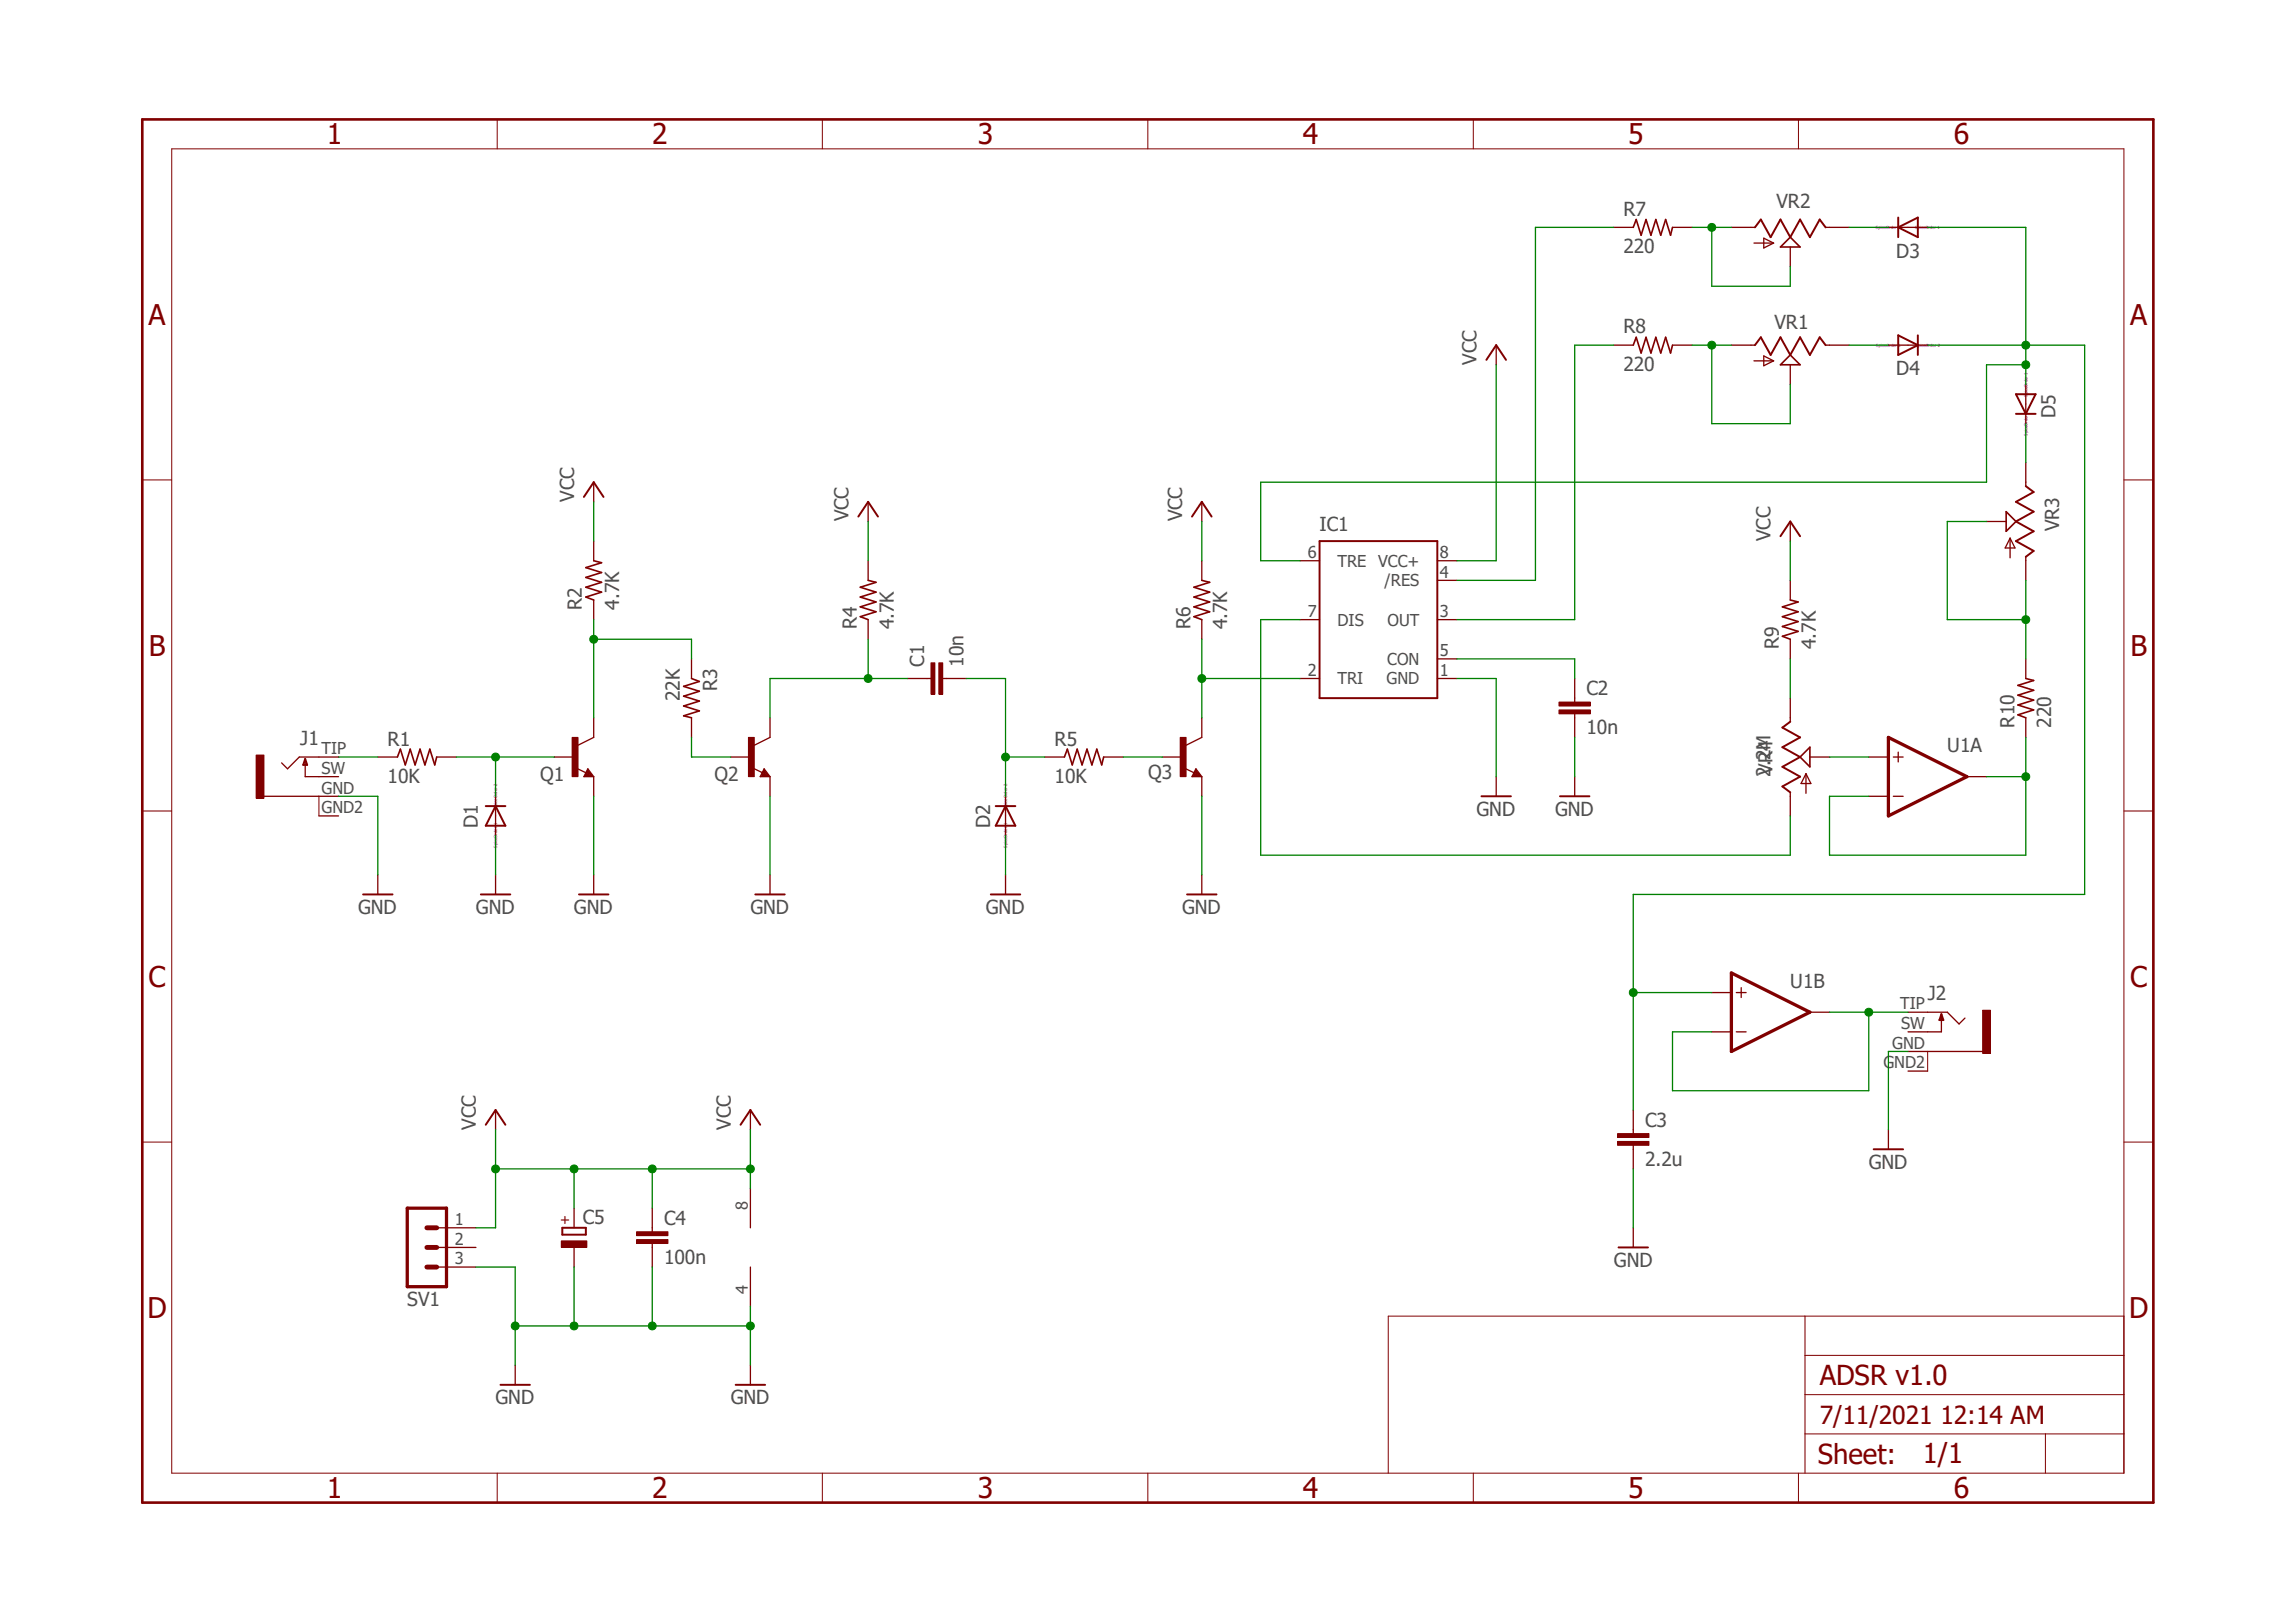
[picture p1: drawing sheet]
<svg xmlns="http://www.w3.org/2000/svg" width="297mm" height="210mm" viewBox="0 0 297 210" stroke-linecap="round" stroke-linejoin="round" font-family="sans-serif">
<defs><g id="words">
<g font-size="3.7" fill="#800000">
<text x="42.3" y="18.7">1</text>
<text x="84.4" y="18.7">2</text>
<text x="126.5" y="18.7">3</text>
<text x="168.6" y="18.7">4</text>
<text x="210.7" y="18.7">5</text>
<text x="252.9" y="18.7">6</text>
<text x="19.2" y="42">A</text>
<text x="275.7" y="42">A</text>
<text x="19.3" y="84.8">B</text>
<text x="275.7" y="84.8">B</text>
<text x="19.2" y="127.7">C</text>
<text x="275.7" y="127.7">C</text>
<text x="19.1" y="170.5">D</text>
<text x="275.5" y="170.5">D</text>
<text x="42.3" y="193.8">1</text>
<text x="84.4" y="193.8">2</text>
<text x="126.5" y="193.8">3</text>
<text x="168.6" y="193.8">4</text>
<text x="210.7" y="193.8">5</text>
<text x="252.9" y="193.8">6</text>
</g>
<g font-size="3.6" fill="#800000">
<text x="235.5" y="179.2">ADSR v1.0</text>
<text x="235.2" y="189.5">Sheet:</text>
<text x="248.8" y="189.4">1/1</text>
</g>
<text font-size="3.2" fill="#800000" x="235.5" y="184.3">7/11/2021 12:14 AM</text>
<g font-size="2.5" fill="#505050">
<text x="210.1" y="27.9">R7</text>
<text x="229.9" y="26.9">VR2</text>
<text x="210.1" y="32.7">220</text>
<text x="245.4" y="33.4">D3</text>
<text x="191.1" y="47.2" transform="rotate(-90 191.1 47.2)">VCC</text>
<text x="210.1" y="48">220</text>
<text x="210.1" y="43.1">R8</text>
<text x="229.7" y="42.6">VR1</text>
<text x="245.4" y="48.5">D4</text>
<text x="266" y="54.1" transform="rotate(-90 266 54.1)">D5</text>
<text x="74.3" y="64.9" transform="rotate(-90 74.3 64.9)">VCC</text>
<text x="109.8" y="67.5" transform="rotate(-90 109.8 67.5)">VCC</text>
<text x="153" y="67.5" transform="rotate(-90 153 67.5)">VCC</text>
<text x="170.8" y="68.8">IC1</text>
<text x="229.2" y="70" transform="rotate(-90 229.2 70)">VCC</text>
<text x="266.5" y="68.8" transform="rotate(-90 266.5 68.8)">VR3</text>
<text x="75.3" y="78.9" transform="rotate(-90 75.3 78.9)">R2</text>
<text x="80.1" y="78.9" transform="rotate(-90 80.1 78.9)">4.7K</text>
<text x="110.9" y="81.5" transform="rotate(-90 110.9 81.5)">R4</text>
<text x="115.7" y="81.5" transform="rotate(-90 115.7 81.5)">4.7K</text>
<text x="154.1" y="81.5" transform="rotate(-90 154.1 81.5)">R6</text>
<text x="158.8" y="81.5" transform="rotate(-90 158.8 81.5)">4.7K</text>
<text x="230.2" y="84" transform="rotate(-90 230.2 84)">R9</text>
<text x="235" y="84" transform="rotate(-90 235 84)">4.7K</text>
<text x="92.8" y="89.5" transform="rotate(-90 92.8 89.5)">R3</text>
<text x="119.6" y="86.3" transform="rotate(-90 119.6 86.3)">C1</text>
<text x="124.7" y="86.3" transform="rotate(-90 124.7 86.3)">10n</text>
<text x="205.3" y="90">C2</text>
<text x="88" y="90.7" transform="rotate(-90 88 90.7)">22K</text>
<text x="205.3" y="95">10n</text>
<text x="260.7" y="94.2" transform="rotate(-90 260.7 94.2)">R10</text>
<text x="265.5" y="94.2" transform="rotate(-90 265.5 94.2)">220</text>
<text x="38.9" y="96.4">J1</text>
<text x="50.2" y="101.3">10K</text>
<text x="50.2" y="96.5">R1</text>
<text x="69.9" y="101">Q1</text>
<text x="92.4" y="101">Q2</text>
<text x="136.5" y="101.3">10K</text>
<text x="136.5" y="96.5">R5</text>
<text x="148.6" y="100.8">Q3</text>
<text x="229.2" y="100.5" transform="rotate(-90 229.2 100.5)">2.2M</text>
<text x="229.4" y="100.2" transform="rotate(-90 229.4 100.2)">VR4</text>
<text x="252" y="97.3">U1A</text>
<text x="61.8" y="107.1" transform="rotate(-90 61.8 107.1)">D1</text>
<text x="128.1" y="107.1" transform="rotate(-90 128.1 107.1)">D2</text>
<text x="191.1" y="105.6">GND</text>
<text x="201.3" y="105.6">GND</text>
<text x="46.4" y="118.3">GND</text>
<text x="61.6" y="118.3">GND</text>
<text x="74.3" y="118.3">GND</text>
<text x="97.1" y="118.3">GND</text>
<text x="127.6" y="118.3">GND</text>
<text x="153" y="118.3">GND</text>
<text x="231.7" y="127.8">U1B</text>
<text x="249.5" y="129.5">J2</text>
<text x="61.6" y="146.2" transform="rotate(-90 61.6 146.2)">VCC</text>
<text x="94.6" y="146.2" transform="rotate(-90 94.6 146.2)">VCC</text>
<text x="212.9" y="145.8">C3</text>
<text x="212.9" y="150.9">2.2u</text>
<text x="241.9" y="151.3">GND</text>
<text x="75.4" y="158.4">C5</text>
<text x="85.9" y="158.5">C4</text>
<text x="85.9" y="163.6">100n</text>
<text x="208.9" y="164">GND</text>
<text x="52.7" y="169">SV1</text>
<text x="64.1" y="181.7">GND</text>
<text x="94.6" y="181.7">GND</text>
</g>
<g font-size="2.1" fill="#505050">
<text x="169.2" y="72.2">6</text>
<text x="173.1" y="73.3">TRE</text>
<text x="178.4" y="73.3">VCC+</text>
<text x="179.2" y="75.9">/RES</text>
<text x="186.4" y="72.2">8</text>
<text x="186.4" y="74.8">4</text>
<text x="169.2" y="79.8">7</text>
<text x="173.1" y="80.9">DIS</text>
<text x="179.6" y="80.9">OUT</text>
<text x="186.4" y="79.8">3</text>
<text x="169.2" y="87.5">2</text>
<text x="173.1" y="88.6">TRI</text>
<text x="179.5" y="88.6">GND</text>
<text x="179.5" y="86">CON</text>
<text x="186.4" y="87.5">1</text>
<text x="186.4" y="84.9">5</text>
<text x="41.6" y="97.6">TIP</text>
<text x="41.6" y="100.2">SW</text>
<text x="41.6" y="102.7">GND</text>
<text x="41.6" y="105.2">GND2</text>
<text x="245.9" y="130.6">TIP</text>
<text x="244.9" y="135.7">GND</text>
<text x="246" y="133.1">SW</text>
<text x="243.8" y="138.2">GND2</text>
<text x="58.8" y="158.5">1</text>
<text x="58.8" y="161.1">2</text>
<text x="96.8" y="156.5" transform="rotate(-90 96.8 156.5)">8</text>
<text x="58.8" y="163.6">3</text>
<text x="96.8" y="167.4" transform="rotate(-90 96.8 167.4)">4</text>
</g>
<text font-size="1.8" fill="#800000" x="73.7" y="158.5" transform="rotate(-90 73.7 158.5)">+</text>
<g font-size=".6" fill="#800080">
<text x="242.8" y="29.6">SpiceOrder 2</text>
<text x="247.9" y="29.6">SpiceOrder 1</text>
<text x="242.8" y="44.9">SpiceOrder 1</text>
<text x="247.9" y="44.9">SpiceOrder 2</text>
<text x="262.4" y="51.4" transform="rotate(-90 262.4 51.4)">SpiceOrder 1</text>
<text x="262.4" y="56.4" transform="rotate(-90 262.4 56.4)">SpiceOrder 2</text>
<text x="64.4" y="104.6" transform="rotate(-90 64.4 104.6)">SpiceOrder 2</text>
<text x="130.4" y="104.6" transform="rotate(-90 130.4 104.6)">SpiceOrder 2</text>
<text x="64.4" y="109.7" transform="rotate(-90 64.4 109.7)">SpiceOrder 1</text>
<text x="130.4" y="109.7" transform="rotate(-90 130.4 109.7)">SpiceOrder 1</text>
</g>
</g></defs>
<path d="M17.9 15.1l261.2 179.8M279.1 15.1l-261.2 179.8" fill="none" stroke="#fff" stroke-width=".13"/>
<path d="M211.4 29.4l.4-1 .6 2 .6-2 .7 2 .6-2 .6 2 .7-2 .6 2 .3-1M211.4 44.7l.4-1.1 .6 2.1 .6-2.1 .7 2.1 .6-2.1 .6 2.1 .7-2.1 .6 2.1 .3-1M76.8 72.6l1.1 .2-2.1 .6 2.1 .7-2.1 .6 2.1 .7-2.1 .6 2.1 .6-2.1 .7 1 .3M112.4 75.1l1 .3-2.1 .6 2.1 .6-2.1 .7 2.1 .6-2.1 .6 2.1 .7-2.1 .6 1.1 .4M155.5 75.1l1 .3-2 .6 2 .6-2 .7 2 .6-2 .6 2 .7-2 .6 1 .4M231.7 77.6l1 .3-2 .6 2 .7-2 .6 2 .6-2 .7 2 .6-2 .6 1 .4M51.4 98l.4-1.1 .7 2.1 .6-2.1 .6 2.1 .7-2.1 .6 2.1 .6-2.1 .7 2.1 .2-1M89.5 87.8l1 .4-2 .6 2 .7-2 .6 2 .6-2 .7 2 .6-2 .6 1 .3M137.8 98l.3-1.1 .7 2.1 .6-2.1 .6 2.1 .7-2.1 .6 2.1 .6-2.1 .7 2.1 .2-1M262.2 87.8l1 .3-2 .6 2 .6-2 .7 2 .6-2 .6 2 .7-2 .6 1 .4" fill="none" stroke="#800000" stroke-width=".21"/>
<g fill="none" stroke="#800000" stroke-width=".17">
<path d="M208.8 29.4h2.6M216.5 29.4h2.5M208.8 44.7h2.6M216.5 44.7h2.5M76.8 70v2.6M76.8 77.6v2.6M112.4 72.6v2.5M155.5 72.6v2.5M231.7 75.1v2.5M48.9 98h2.5M56.5 98h2.6M89.5 85.3v2.5"/>
<path d="M89.5 92.9v2.5M112.4 80.2v2.5M120 87.8h.5M122 87.8h.5M135.2 98h2.6M142.8 98h2.6M155.5 80.2v2.5M231.7 82.7v2.6M262.2 85.3v2.5M262.2 92.9v2.5"/>
</g>
<path d="M121.5 85.8h.5v4h-.5z" fill-rule="evenodd" fill="#800000"/>
<path d="M121.5 85.8h.5v4h-.5z" fill="none" stroke="#800000" stroke-width=".13"/>
<path d="M120.5 85.8h.5v4h-.5z" fill-rule="evenodd" fill="#800000"/>
<path d="M120.5 85.8h.5v4h-.5z" fill="none" stroke="#800000" stroke-width=".13"/>
<path d="M117.4 87.8h2.6M122.5 87.8h2.6M203.8 90.3v.5M203.8 92.4v.5" fill="none" stroke="#800000" stroke-width=".17"/>
<path d="M201.8 91.9h4v.5h-4z" fill-rule="evenodd" fill="#800000"/>
<path d="M201.8 91.9h4v.5h-4z" fill="none" stroke="#800000" stroke-width=".13"/>
<path d="M201.8 90.8h4v.6h-4z" fill-rule="evenodd" fill="#800000"/>
<path d="M201.8 90.8h4v.6h-4z" fill="none" stroke="#800000" stroke-width=".13"/>
<path d="M203.8 87.8v2.5M203.8 92.9v2.5M211.4 146.2v.5M211.4 148.2v.5" fill="none" stroke="#800000" stroke-width=".17"/>
<path d="M209.3 147.7h4.1v.5h-4.1z" fill-rule="evenodd" fill="#800000"/>
<path d="M209.3 147.7h4.1v.5h-4.1z" fill="none" stroke="#800000" stroke-width=".13"/>
<path d="M209.3 146.7h4.1v.5h-4.1z" fill-rule="evenodd" fill="#800000"/>
<path d="M209.3 146.7h4.1v.5h-4.1z" fill="none" stroke="#800000" stroke-width=".13"/>
<path d="M211.4 143.6v2.6M211.4 148.7v2.6" fill="none" stroke="#800000" stroke-width=".17"/>
<path d="M33.1 97.7h1.1v5.6h-1.1z" fill-rule="evenodd" fill="#800000"/>
<path d="M33.1 97.7h1.1v5.6h-1.1zM41.3 103v2.6" fill="none" stroke="#800000" stroke-width=".13"/>
<path d="M39.5 98.2v2.3h4.3M43.8 98h-5.1l-1.5 1.5-.8-.8M34.2 103h9.6M41.3 105.6h2.5" fill="none" stroke="#800000" stroke-width=".17"/>
<path d="M39.5 98.2l.3 .8h-.6z" fill="none" stroke="#800000" stroke-width=".25"/>
<path d="M256.6 130.7h1v5.6h-1z" fill-rule="evenodd" fill="#800000"/>
<path d="M249.5 136.1v2.5M256.6 130.7h1v5.6h-1z" fill="none" stroke="#800000" stroke-width=".13"/>
<path d="M74.6 99.4l1.2 .6M76.1 99.5l.7 1h-1.2zM76.8 95.4l-2 1M246.9 131h5.1l1.5 1.5 .8-.8M246.9 136.1h9.7M246.9 138.6h2.6M251.2 131.2v2.3h-4.3" fill="none" stroke="#800000" stroke-width=".17"/>
<path d="M76.1 100l.1 .2h-.4l.3-.5 .5 .7h-.8M251.2 131.2l.3 .8h-.5z" fill="none" stroke="#800000" stroke-width=".25"/>
<path d="M74 95.4h.8v5.1h-.8z" fill-rule="evenodd" fill="#800000"/>
<path d="M74 95.4h.8v5.1h-.8z" fill="none" stroke="#800000" stroke-width=".13"/>
<path d="M71.8 98h2.5M76.8 92.9v2.5M97.5 99.4l1.2 .6M98.9 99.5l.8 1h-1.3zM99.7 95.4l-2.1 1M76.8 100.5v2.5" fill="none" stroke="#800000" stroke-width=".17"/>
<path d="M98.9 100l.1 .2h-.4l.3-.5 .5 .7h-.8" fill="none" stroke="#800000" stroke-width=".25"/>
<path d="M96.9 95.4h.7v5.1h-.7z" fill-rule="evenodd" fill="#800000"/>
<path d="M96.9 95.4h.7v5.1h-.7z" fill="none" stroke="#800000" stroke-width=".13"/>
<path d="M94.6 98h2.5M99.7 92.9v2.5M153.3 99.4l1.2 .6M154.8 99.5l.7 1h-1.2zM155.5 95.4l-2 1M99.7 100.5v2.5" fill="none" stroke="#800000" stroke-width=".17"/>
<path d="M154.8 100l.1 .2h-.4l.3-.5 .5 .7h-.8" fill="none" stroke="#800000" stroke-width=".25"/>
<path d="M152.7 95.4h.8v5.1h-.8z" fill-rule="evenodd" fill="#800000"/>
<g fill="none" stroke="#800000" stroke-width=".13">
<path d="M22.2 19.3h252.7v171.3h-252.7zM64.3 15.5v3.8M106.4 15.5v3.8M148.5 15.5v3.8M190.7 15.5v3.8M232.7 15.5v3.8M18.4 62.1h3.8M274.9 62.1h3.8M152.7 95.4h.8v5.1h-.8zM18.4 104.9h3.8M274.9 104.9h3.8M18.4 147.8h3.8"/>
<path d="M274.9 147.8h3.8M233.6 170.3v20.3M233.6 175.4h41.3M274.9 170.3h-95.2v20.3M64.3 190.6v3.8M106.4 190.6v3.8M148.5 190.6v3.8M190.7 190.6v3.8M232.7 190.6v3.8M233.6 185.5h41.3M233.6 180.5h41.3M264.7 185.5v5.1"/>
</g>
<g fill="none" stroke="#800000" stroke-width=".17">
<path d="M224.1 29.4h3M227 31.5h2.5M228.3 30.8l1.2 .7-1.2 .6zM231.7 32v2.5M236.3 29.4h3M244.4 29.4h5.1M193.6 44.7v2.5M224.1 44.7h3M227 46.7h2.5M228.3 46.1l1.2 .6-1.2 .6zM231.7 47.2v2.5M236.3 44.7h3"/>
<path d="M244.4 44.7h5.1M262.2 49.7v5.1M262.2 59.9v3M76.8 62.4v2.5M112.4 64.9v2.6M155.5 64.9v2.6M168.2 72.6h2.6M186 72.6h2.6M186 75.1h2.6M231.7 67.5v2.5M257.1 67.5h2.5M260.1 69.6v2.6"/>
<path d="M260.1 69.6l.7 1.3h-1.3zM262.2 72.1v3M150.5 98h2.5M155.5 92.9v2.5M168.2 80.2h2.6M168.2 87.8h2.6M186 80.2h2.6M186 87.8h2.6M186 85.3h2.6M231.7 90.3v3.1M234.2 98h2.6M241.9 98h2.5"/>
<path d="M245 98h1.3M245.7 97.3v1.3M48.9 113.2v2.5M64.1 103v5.1M64.1 113.2v2.5M76.8 113.2v2.5M99.7 113.2v2.5M130.1 103v5.1M130.1 113.2v2.5M155.5 100.5v2.5M155.5 113.2v2.5M193.6 100.5v2.5"/>
<path d="M203.8 100.5v2.5M231.7 102.5v3.1M233.7 100.1v2.6M233.7 100.1l.7 1.3h-1.3zM241.9 103h2.5M245 103h1.3M254.6 100.5h2.5M221.5 128.4h2.6M221.5 133.5h2.6M224.7 128.4h1.3M224.7 133.5h1.3M225.3 127.8v1.3"/>
<path d="M234.2 131h2.6M56.5 158.9h5.1M64.1 143.6v2.6M84.4 158.9v.5M97.1 143.6v2.6M97.1 153.8v5.1M211.4 158.9v2.5M244.4 146.2v2.5M56.5 161.4h5.1M56.5 164h5.1M66.7 176.7v2.5M84.4 160.9v.5"/>
<path d="M97.1 164v5M97.1 176.7v2.5"/>
</g>
<g fill="none" stroke="#800000" stroke-width=".25">
<path d="M227.1 29.4l.8-1 1.3 2.3 1.2-2.3 1.3 2.3 1.3-2.3 1.2 2.3 1.3-2.3 .8 1M245.7 29.4l2.5-1.2v2.5zM245.7 28.2v2.5M192.4 46.6l1.2-1.9 1.3 1.9M227.1 44.7l.8-1.1 1.3 2.3 1.2-2.3 1.3 2.3 1.3-2.3 1.2 2.3 1.3-2.3 .8 1.1M245.7 43.4l2.5 1.3-2.5 1.2zM248.2 43.4v2.5M260.9 51h2.5l-1.2 2.6zM260.9 53.6h2.5M75.6 64.3l1.2-1.9 1.3 1.9M111.1 66.8l1.3-1.9 1.2 1.9M154.3 66.8l1.2-1.9 1.3 1.9"/>
<path d="M170.8 70h15.2v20.3h-15.2zM230.4 69.4l1.3-1.9 1.3 1.9M262.2 62.9l1 .8-2.3 1.2 2.3 1.3-2.3 1.3 2.3 1.2-2.3 1.3 2.3 1.3-1 .8M231.7 93.4l-1 .7 2.3 1.3-2.3 1.3 2.3 1.3-2.3 1.2 2.3 1.3-2.3 1.3 1 .7M47 115.7h3.8M62.2 115.7h3.8M62.9 104.3h2.5M64.1 104.3l1.3 2.5h-2.5zM74.9 115.7h3.8M97.7 115.7h3.9M128.2 115.7h3.8M128.9 104.3h2.5"/>
<path d="M130.1 104.3l1.3 2.5h-2.5zM153.6 115.7h3.8M191.7 103h3.8M201.9 103h3.8M62.9 145.5l1.2-1.9 1.3 1.9M95.8 145.5l1.3-1.9 1.3 1.9M242.5 148.7h3.8M64.8 179.2h3.8M95.2 179.2h3.8M209.5 161.4h3.8"/>
</g>
<path d="M231.7 30.7l1.3 1.3h-2.6zM231.7 45.9l1.3 1.3h-2.6zM259.6 66.2l1.3 1.3-1.3 1.2zM233 98l1.2-1.3v2.5z" fill="none" stroke="#800000" stroke-width=".21"/>
<path d="M244.4 95.4l10.2 5.1-10.2 5.1zM224.1 125.9l10.1 5.1-10.1 5.1zM52.7 156.3h5.1v10.2h-5.1z" fill="none" stroke="#800000" stroke-width=".42"/>
<path d="M55.2 158.9h1.3M55.2 164h1.3M55.2 161.4h1.3" fill="none" stroke="#800000" stroke-width=".64"/>
<path d="M18.4 15.5h260.3v178.9h-260.3z" fill="none" stroke="#800000" stroke-width=".34"/>
<path d="M82.4 160.4h4v.5h-4z" fill-rule="evenodd" fill="#800000"/>
<path d="M82.4 160.4h4v.5h-4z" fill="none" stroke="#800000" stroke-width=".13"/>
<path d="M82.4 159.4h4v.5h-4z" fill-rule="evenodd" fill="#800000"/>
<path d="M82.4 159.4h4v.5h-4z" fill="none" stroke="#800000" stroke-width=".13"/>
<path d="M84.4 156.3v2.6M84.4 161.4v2.6" fill="none" stroke="#800000" stroke-width=".17"/>
<path d="M72.8 158.9h3v.9h-3z" fill="none" stroke="#800000" stroke-width=".25"/>
<path d="M72.6 160.6h3.3v.8h-3.3z" fill-rule="evenodd" fill="#800000"/>
<path d="M72.6 160.6h3.3v.8h-3.3z" fill="none" stroke="#800000" stroke-width=".13"/>
<path d="M74.3 156.3v2.6M74.3 161.4v2.6" fill="none" stroke="#800000" stroke-width=".17"/>
<path d="M43.8 98h5.1M59.1 98h12.7M64.1 98v5" fill="none" stroke="#008000" stroke-width=".17"/>
<circle cx="64.1" cy="98" r=".51" fill="#008000"/>
<circle cx="64.1" cy="98" r=".51" fill="none" stroke="#008000" stroke-width=".13"/>
<g fill="none" stroke="#008000" stroke-width=".17">
<path d="M89.5 95.4v2.6h5.1M145.4 98h5.1M188.6 87.8h5v12.7M203.8 95.4v5.1M64.1 108.1v5.1M76.8 103v10.2M99.7 103v10.2M130.1 108.1v5.1M155.5 103v10.2M211.4 151.3v7.6M61.6 164h5.1v12.7M66.7 171.6h7.6"/>
<path d="M97.1 169v7.7"/>
</g>
<circle cx="66.7" cy="171.6" r=".51" fill="#008000"/>
<circle cx="66.7" cy="171.6" r=".51" fill="none" stroke="#008000" stroke-width=".13"/>
<circle cx="97.1" cy="171.6" r=".51" fill="#008000"/>
<circle cx="97.1" cy="171.6" r=".51" fill="none" stroke="#008000" stroke-width=".13"/>
<path d="M74.3 171.6h22.8M84.4 164v7.6" fill="none" stroke="#008000" stroke-width=".17"/>
<circle cx="84.4" cy="171.6" r=".51" fill="#008000"/>
<circle cx="84.4" cy="171.6" r=".51" fill="none" stroke="#008000" stroke-width=".13"/>
<path d="M74.3 164v7.6" fill="none" stroke="#008000" stroke-width=".17"/>
<circle cx="74.3" cy="171.6" r=".51" fill="#008000"/>
<circle cx="74.3" cy="171.6" r=".51" fill="none" stroke="#008000" stroke-width=".13"/>
<path d="M76.8 82.7h12.7v2.6M76.8 80.2v12.7M43.8 103h5.1v10.2M246.9 136.1h-2.5v10.1" fill="none" stroke="#008000" stroke-width=".17"/>
<circle cx="76.8" cy="82.7" r=".51" fill="#008000"/>
<circle cx="76.8" cy="82.7" r=".51" fill="none" stroke="#008000" stroke-width=".13"/>
<path d="M112.4 82.7v5.1M117.4 87.8h-17.7v5.1" fill="none" stroke="#008000" stroke-width=".17"/>
<circle cx="112.3" cy="87.8" r=".51" fill="#008000"/>
<circle cx="112.3" cy="87.8" r=".51" fill="none" stroke="#008000" stroke-width=".13"/>
<path d="M125.1 87.8h5v15.2M130.1 98h5.1" fill="none" stroke="#008000" stroke-width=".17"/>
<circle cx="130.1" cy="98" r=".51" fill="#008000"/>
<circle cx="130.1" cy="98" r=".51" fill="none" stroke="#008000" stroke-width=".13"/>
<path d="M155.5 82.7v10.2M155.5 87.8h12.7" fill="none" stroke="#008000" stroke-width=".17"/>
<circle cx="155.5" cy="87.8" r=".51" fill="#008000"/>
<circle cx="155.5" cy="87.8" r=".51" fill="none" stroke="#008000" stroke-width=".13"/>
<path d="M193.6 47.2v25.4h-5M76.8 64.9v5.1M112.4 67.5v5.1M155.5 67.5v5.1M231.7 70v5.1M64.1 146.2v12.7h-2.5M64.1 151.3h10.2M97.1 146.2v7.6" fill="none" stroke="#008000" stroke-width=".17"/>
<circle cx="64.1" cy="151.3" r=".51" fill="#008000"/>
<circle cx="64.1" cy="151.3" r=".51" fill="none" stroke="#008000" stroke-width=".13"/>
<circle cx="97.1" cy="151.3" r=".51" fill="#008000"/>
<circle cx="97.1" cy="151.3" r=".51" fill="none" stroke="#008000" stroke-width=".13"/>
<path d="M74.3 151.3h22.8M84.4 151.3v5" fill="none" stroke="#008000" stroke-width=".17"/>
<circle cx="84.4" cy="151.3" r=".51" fill="#008000"/>
<circle cx="84.4" cy="151.3" r=".51" fill="none" stroke="#008000" stroke-width=".13"/>
<path d="M74.3 151.3v5" fill="none" stroke="#008000" stroke-width=".17"/>
<circle cx="74.3" cy="151.3" r=".51" fill="#008000"/>
<circle cx="74.3" cy="151.3" r=".51" fill="none" stroke="#008000" stroke-width=".13"/>
<path d="M219 44.7h5.1M221.5 44.7v10.1h10.2v-5.1M188.6 85.3h15.2v2.5" fill="none" stroke="#008000" stroke-width=".17"/>
<circle cx="221.5" cy="44.7" r=".51" fill="#008000"/>
<circle cx="221.5" cy="44.7" r=".51" fill="none" stroke="#008000" stroke-width=".13"/>
<path d="M219 29.4h5.1M221.5 29.4v7.6h10.2v-2.5" fill="none" stroke="#008000" stroke-width=".17"/>
<circle cx="221.5" cy="29.4" r=".51" fill="#008000"/>
<circle cx="221.5" cy="29.4" r=".51" fill="none" stroke="#008000" stroke-width=".13"/>
<path d="M208.8 29.4h-10.1v45.7h-10.1M239.3 29.4h5.1M208.8 44.7h-5v35.5h-15.2M239.3 44.7h5.1M236.8 131h10.1M241.9 131v10.1" fill="none" stroke="#008000" stroke-width=".17"/>
<circle cx="241.8" cy="131" r=".51" fill="#008000"/>
<circle cx="241.8" cy="131" r=".51" fill="none" stroke="#008000" stroke-width=".13"/>
<path d="M252 67.5v12.7h10.2M262.2 75.1v10.2M221.5 133.5h-5v7.6h25.4" fill="none" stroke="#008000" stroke-width=".17"/>
<circle cx="262.2" cy="80.2" r=".51" fill="#008000"/>
<circle cx="262.2" cy="80.2" r=".51" fill="none" stroke="#008000" stroke-width=".13"/>
<path d="M262.2 54.8v5.1M262.2 44.7h7.6v71h-58.4v27.9M252 67.5h5.1M211.4 128.4h10.1" fill="none" stroke="#008000" stroke-width=".17"/>
<circle cx="211.4" cy="128.4" r=".51" fill="#008000"/>
<circle cx="211.4" cy="128.4" r=".51" fill="none" stroke="#008000" stroke-width=".13"/>
<path d="M249.5 44.7h12.7v2.5" fill="none" stroke="#008000" stroke-width=".17"/>
<circle cx="262.2" cy="44.7" r=".51" fill="#008000"/>
<circle cx="262.2" cy="44.7" r=".51" fill="none" stroke="#008000" stroke-width=".13"/>
<path d="M249.5 29.4h12.7v15.3M262.2 49.7v-2.5h-5.1v15.2" fill="none" stroke="#008000" stroke-width=".17"/>
<circle cx="262.2" cy="47.2" r=".51" fill="#008000"/>
<circle cx="262.2" cy="47.2" r=".51" fill="none" stroke="#008000" stroke-width=".13"/>
<path d="M257.1 62.4h-93.9v10.2h5M236.8 98h5.1M262.2 95.4v15.3h-25.4M236.8 103h5.1M257.1 100.5h5.1" fill="none" stroke="#008000" stroke-width=".17"/>
<circle cx="262.2" cy="100.5" r=".51" fill="#008000"/>
<circle cx="262.2" cy="100.5" r=".51" fill="none" stroke="#008000" stroke-width=".13"/>
<path d="M168.2 80.2h-5v30.5h68.5v-5.1M231.7 85.3v5M236.8 103v7.7" fill="none" stroke="#008000" stroke-width=".17"/>
<use href="#words"/>
</svg>
